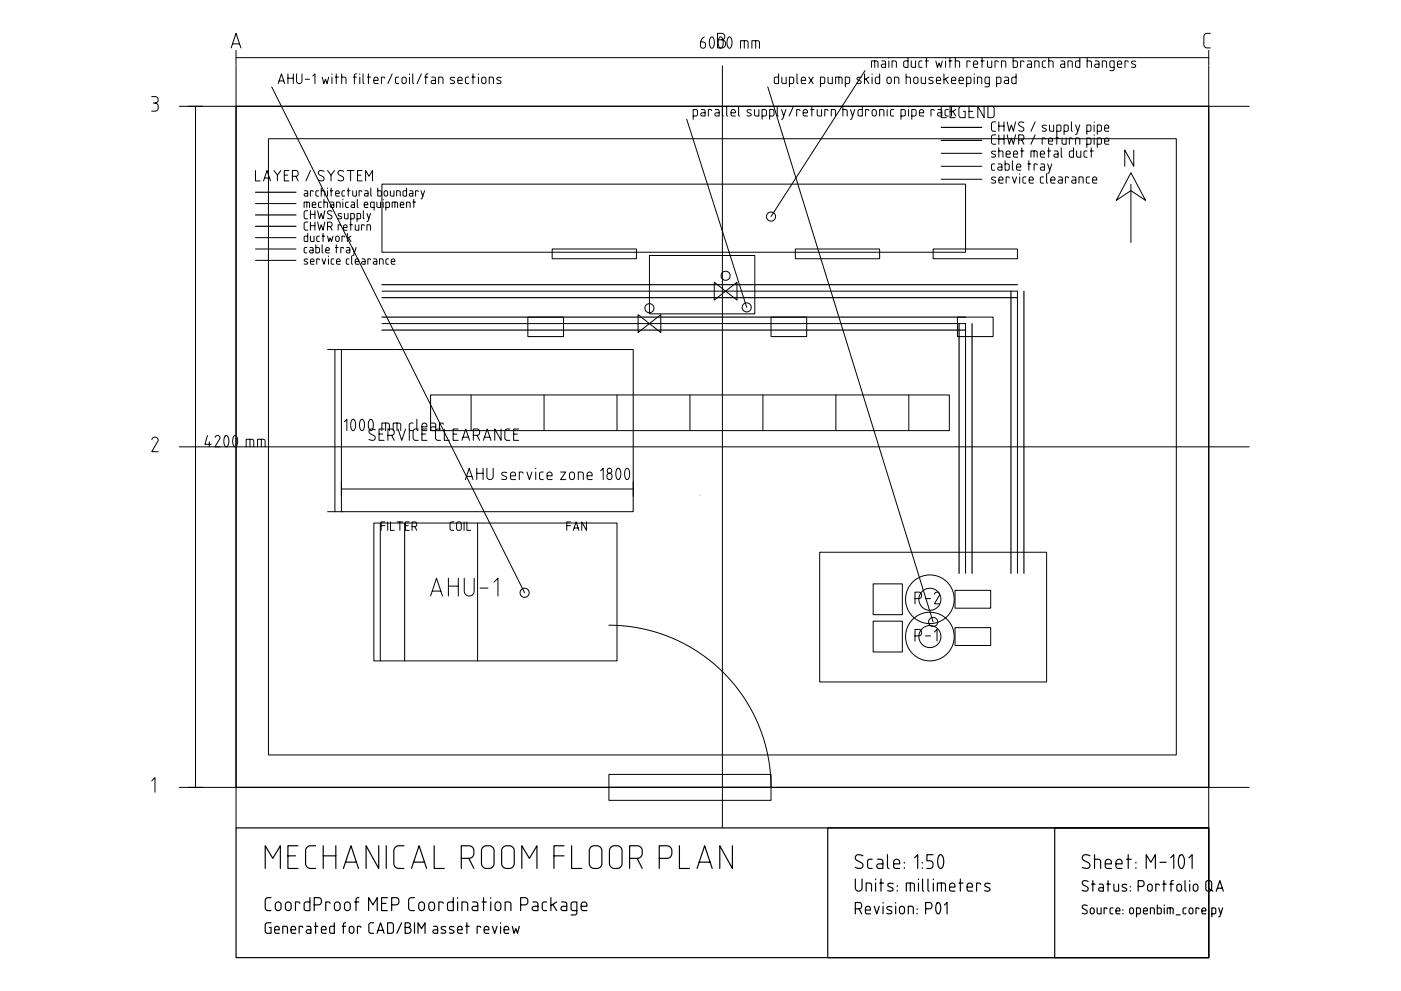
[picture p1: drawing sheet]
<svg xmlns="http://www.w3.org/2000/svg" width="420mm" height="297mm" viewBox="0 0 420 297" stroke-linecap="round" stroke-linejoin="round" font-family="sans-serif">
<g fill="none" stroke="#000" stroke-width=".35">
<path d="M70.8 31.9h291.7v204.1h-291.7zM282.3 38.2h12.1M76.6 57.6h12.2M282.3 42.1h12.1M76.6 64.4h12.2M76.6 67.8h12.2M114.5 98.9h175.1M114.5 95.1h175.1M114.5 89.2h190.6M114.5 85.3h190.6M287.6 97v74.8M291.5 97v74.8"/>
<path d="M303.2 87.3v84.5M307.1 87.3v84.5M70.8 248.2h291.7v38.8h-291.7zM86.3 256.5h2.3M89.4 253.5h-3.1v6.8h3.1M94.7 253.5h-1.5a1.51 1.51 0 0 0-1.6 1.5v3.8a1.51 1.51 0 0 0 1.6 1.5h1.5M96.9 256.5h3.8M96.9 253.5v6.8M100.7 253.5v6.8M103.6 258.4h3.3M113.6 253.5v6.8l-3.8-6.8v6.8M115.8 253.5v6.8"/>
<path d="M121.1 253.5h-1.5a1.51 1.51 0 0 0-1.5 1.5v3.8a1.51 1.51 0 0 0 1.5 1.5h1.5M124 258.4h3.3M130.2 253.5v6.8h3M138.3 257.3h2.3a1.51 1.51 0 0 0 1.5-1.5v-.8a1.51 1.51 0 0 0-1.5-1.5h-2.3v6.8M140.6 257.3l1.5 3M144.8 253.9l.8-.4h1.1a1.51 1.51 0 0 1 1.5 1.5v3.8a1.51 1.51 0 0 1-1.5 1.5h-.8a1.51 1.51 0 0 1-1.5-1.5v-3.9zM150.9 253.9l.8-.4h1a1.51 1.51 0 0 1 1.5 1.5v3.8a1.51 1.51 0 0 1-1.5 1.5h-.7a1.51 1.51 0 0 1-1.6-1.5v-3.9zM166.1 256.5h3.1M169.2 253.5h-3.1v6.8M171.4 253.5v6.8h3.1M177.2 253.9l.7-.4h1.1a1.51 1.51 0 0 1 1.5 1.5v3.8a1.51 1.51 0 0 1-1.5 1.5h-.8a1.51 1.51 0 0 1-1.5-1.5v-3.9zM183.2 253.9l.8-.4h1a1.51 1.51 0 0 1 1.6 1.5v3.8a1.51 1.51 0 0 1-1.6 1.5h-.7a1.51 1.51 0 0 1-1.5-1.5v-3.9z"/>
<path d="M188.8 257.3h2.3a1.51 1.51 0 0 0 1.5-1.5v-.8a1.51 1.51 0 0 0-1.5-1.5h-2.3v6.8M191.1 257.3l1.5 3M197.7 257.3h2.3a1.51 1.51 0 0 0 1.5-1.5v-.8a1.51 1.51 0 0 0-1.5-1.5h-2.3v6.8M203.8 253.5v6.8h3M209.7 258.4h3.3M219.6 253.5v6.8l-3.7-6.8v6.8M248.2 248.2h114.3v38.8h-114.3zM258.8 256.5a1.42 1.42 0 0 0-2.2 .3l.2 .9 1.5 .9a.99 .99 0 0 1 .3 1.3 .99 .99 0 0 1-1.4 .3l-.7-.2M261.6 257.6h-1.1l-.3 .6 .1 1.8 .4 .3h.9M263.2 257.6h1.1l.5 .6v2.1l-1.6-.1-.3-.6 .3-.5 1.6-.2M266.2 256.2v3.7l.4 .4M268 258.9h1.8v-.4a.92 .92 0 0 0-.9-.9 .92 .92 0 0 0-.9 .9l.2 1.6 1.6 .2"/>
<path d="M271.2 258.5v.2M274.3 257.1l.9-.9v4.1M276.6 258.5v.2M279.8 256.2h-1.8v1.8h.9a.92 .92 0 0 1 .9 .9v.5a.92 .92 0 0 1-.9 .9h-.9M281.8 256.3l.3-.1a2.84 2.84 0 0 1 .4 3.9l-.4 .2a2.84 2.84 0 0 1-.4-3.9zM316.3 248.2h46.2v38.8h-46.2zM326.9 256.5a1.42 1.42 0 0 0-2.3 .3l.2 .9 1.6 .9a.99 .99 0 0 1 .3 1.3 .99 .99 0 0 1-1.4 .3l-.7-.2M328.2 257.6h1.3l.5 .3 .1 2.4M328.2 256.2v4.1M331.5 258.9h1.8v-.4a.92 .92 0 0 0-.9-.9 .92 .92 0 0 0-.9 .9l.2 1.6 1.6 .2M334.7 258.9h1.8v-.4a.92 .92 0 0 0-.9-.9 .92 .92 0 0 0-.9 .9l.2 1.6 1.6 .2M337.9 257.6h1.4"/>
<path d="M338.4 256.2v4.1M340.6 258.5v.2M347.9 258.5h1.8M351.1 257.1l.9-.9v4.1M354 256.3l.3-.1a2.84 2.84 0 0 1 .4 3.9l-.4 .2a2.84 2.84 0 0 1-.4-3.9zM356.6 257.1l.9-.9v4.1M79.5 260.3v-6.8l2.3 3.8 2.3-3.8v6.8M81.3 269.1h-.9a.86 .86 0 0 0-.9 .8v2.2a.86 .86 0 0 0 .9 .8h.9M81.3 276.6h-1.2l-.5 .4-.1 2.1 .4 .6h1.4v-1.7h-.5M82.3 278.7h1.5l-.4-.9-.5-.1-.4 .3-.1 1.3 .3 .4h1.1M82.8 270.6a.86 .86 0 0 1 1-.2 .86 .86 0 0 1 .5 .8v.9a.86 .86 0 0 1-.9 .8 .86 .86 0 0 1-.8-.8v-1.1zM84.8 279.7v-2.1l1 .1 .3 .2 .1 1.8"/>
<path d="M85.8 270.6a.86 .86 0 0 1 1-.2 .86 .86 0 0 1 .5 .8v.9a.86 .86 0 0 1-.8 .8 .86 .86 0 0 1-.9-.8v-1.1zM87.3 278.7h1.4l-.3-.9-.6-.1-.4 .3-.1 1.3 .3 .4h1.1M89.9 270.8l-.3-.4h-1v2.5M90.8 278l-.3-.3-.8-.1v2.1M92 277.6l.9 .1 .3 .5v1.5l-1.2-.1-.2-.4 .2-.4 1.2-.1M92.9 269.1v3.8h-1.3l-.4-.5 .1-1.7 .4-.3h1.2M94.2 271.2h1.3a.86 .86 0 0 0 .9-.8v-.5a.86 .86 0 0 0-.9-.8h-1.3v3.8M94.3 277.6h1M94.6 276.6v3.1M96.4 278.7h1.4l-.3-.9-.5-.1-.5 .3-.1 1.3 .4 .4h1M99 270.8l-.3-.4h-1v2.5M100.3 276.6v3.1h-1.2l-.2-.4v-1.4l.4-.2 1-.1"/>
<path d="M100.5 270.6a.86 .86 0 0 1 1-.2 .86 .86 0 0 1 .5 .8v.9a.86 .86 0 0 1-.9 .8 .86 .86 0 0 1-.8-.8v-1.1zM102.6 277.6h1.1M103 260.3l2.3-6.8 2.2 6.8M103.6 270.6a.86 .86 0 0 1 .9-.2 .86 .86 0 0 1 .5 .8v.9a.86 .86 0 0 1-.8 .8 .86 .86 0 0 1-.9-.8v-1.1zM103.7 276.6l-.5 .1-.2 .3v2.7M104.9 277.8l.7-.1 .5 .4v1.1l-.4 .5h-.5l-.4-.4-.1-1zM106.3 270.4h1.3M107.6 269.1l-.5 .1-.3 .4v3.3M108.2 278l-.2-.3-.8-.1v2.1M110.5 272.9v-3.8l1.3 2.1 1.3-2.1v3.8M112 276.6l-1 .1-.4 .6 .1 2.1 .4 .3h.9M113.1 279.7l1-3.1 1.1 3.1"/>
<path d="M113.4 278.9h1.5M114.4 270.8h1.3M116.2 269.1h-1.8v3.8h1.8M116.2 276.6h1.2l.5 .4 .1 2.2-.4 .5h-1.4zM117.5 271.2h1.3a.86 .86 0 0 0 .8-.8v-.5a.86 .86 0 0 0-.8-.8h-1.3v3.8M120.4 276.6l-1.4 3.1M121.5 278h.9a.88 .88 0 0 1 .9 .9 .88 .88 0 0 1-.9 .8h-.9v-3.1h1l.5 .3v.7l-.6 .4M123.4 260.3l2.3-6.8 2.2 6.8M124.3 269.1h-.9a.86 .86 0 0 0-.9 .8v2.2a.86 .86 0 0 0 .9 .8h.9M124.3 276.6v3.1M125.4 279.7v-3.1l1 1.7 1.1-1.7v3.1M125.8 270.6a.86 .86 0 0 1 1-.2 .86 .86 0 0 1 .5 .8v.9a.86 .86 0 0 1-.9 .8 .86 .86 0 0 1-.8-.8v-1.1z"/>
<path d="M128.8 270.6a.86 .86 0 0 1 1-.2 .86 .86 0 0 1 .5 .8v.9a.86 .86 0 0 1-.8 .8 .86 .86 0 0 1-.9-.8v-1.1zM130 277.6l.9 .1 .3 .5v1.5l-1.2-.1-.2-.4 .2-.4 1.2-.1M132.9 270.8l-.3-.4h-1v2.5M133.7 277.8a.77 .77 0 0 0-.8-.2 .77 .77 0 0 0-.6 .7l1.2 .7 .1 .5a1.02 1.02 0 0 1-1.3 .1M135.9 269.1v3.8h-1.3l-.4-.5 .1-1.7 .4-.3h1.2M136.2 277.8a.77 .77 0 0 0-.9-.2 .77 .77 0 0 0-.5 .7l1.2 .7v.5a1.02 1.02 0 0 1-1.2 .1M137.2 278.7h1.4l-.3-.9-.5-.1-.5 .3-.1 1.3 .4 .4h1M137.2 269.1v.2M137.2 270.4v2.5M138.5 272.9v-2.5h1.2l.4 .2 .2 2.3M139.7 277.6h1M140 276.6v3.1"/>
<path d="M141.8 270.4h1.1l.4 .6v1.9l-1.5-.1-.2-.5 .2-.5 1.5-.2M144.1 278l-.2-.3-.8-.1v2.1M144.6 270.4h1.3M145 269.1v3.8M145.2 278.7h1.4l-.3-.9-.5-.1-.5 .3-.1 1.3 .4 .4h1M147.2 269.1v.2M147.2 270.4v2.5M147.7 277.6l.7 2.1 .7-2.1M148.7 270.6a.86 .86 0 0 1 1-.2 .86 .86 0 0 1 .5 .8v.9a.86 .86 0 0 1-.9 .8 .86 .86 0 0 1-.8-.8v-1.1zM150.1 276.6v.2M150.1 277.6v2.1M151.2 278.7h1.4l-.3-.9-.6-.1-.4 .3-.1 1.3 .3 .4h1.1"/>
<path d="M151.5 272.9v-2.5h1.2l.4 .2 .1 2.3M153.6 277.6l.6 2.1 .5-1.4 .5 1.4 .5-2.1M156.1 271.2h1.3a.86 .86 0 0 0 .9-.8v-.5a.86 .86 0 0 0-.9-.8h-1.3v3.8M156.5 260.3v-6.8l2.3 3.8 2.2-3.8v6.8M159.8 270.4h1.1l.4 .6v1.9l-1.5-.1-.2-.5 .2-.5 1.5-.2M163.9 270.4h-.9l-.4 .6 .1 1.7 .4 .2h.8M165.2 269.1v3.8M165.8 271.1l1.1 1.8M166.9 270.4l-1.7 1M168.5 270.4h1.1l.4 .6v1.9l-1.5-.1-.3-.5 .3-.5 1.5-.2M173 272.9h-1.2l-.5-.3v-1.7l.3-.5h1.4v3.3l-.5 .5h-1.2M174.3 271.6h1.7v-.4a.86 .86 0 0 0-.8-.8 .86 .86 0 0 0-.9 .8l.2 1.6 1.5 .1"/>
<path d="M209.1 260.3l2.2-6.8 2.3 6.8M256.5 263.5v2.6a1.01 1.01 0 0 0 1 1 1.01 1.01 0 0 0 1-1v-2.6M256.5 272.4h1.2l.5-.2 .2-.9-.2-.6-.5-.2h-1.2v3.4M257.6 272.4l.8 1.5M259.5 272.8h1.5v-.6l-.3-.4-.6-.1-.4 .3-.2 1.5 .4 .4h1.1M259.8 267.1v-2.4h1.1l.4 .3 .1 2.1M262.2 271.6l.7 2.3 .8-2.3M262.6 263.5v.2M262.6 264.7v2.4M263.8 264.7h1.2M264.2 263.5v3.6M264.8 270.5v.2"/>
<path d="M264.8 271.6v2.3M267.5 271.9a.84 .84 0 0 0-.9-.3 .84 .84 0 0 0-.6 .7l.2 .3 1.1 .5 .1 .6a1.05 1.05 0 0 1-1.4 .1M267.9 264.9a.94 .94 0 0 0-1.6 .4l.2 .4 1.2 .5 .1 .6a1.09 1.09 0 0 1-1.6 .1M268.6 270.5v.2M268.6 271.6v2.3M269.1 265.5v.2M269.1 266.9v.2M270 271.9l.6-.2 .6 .4v1.2l-.4 .6h-.6l-.4-.4-.1-1.2zM271.2 260.1v.2M271.8 267.1v-2.4l2.3 .2 .1 2.2M272.4 273.9v-2.3l1 .1 .4 .2 .1 2M273 264.7v2.4"/>
<path d="M275 272.4v.2M275 273.7v.2M275.5 263.5v.2M275.5 264.7v2.4M276.6 260.1v.2M276.7 263.5v3.2l.4 .4M277.6 272.4h1.2l.5-.2 .2-.9-.2-.6-.5-.2h-1.2v3.4M278.3 263.5v3.2l.4 .4M279.9 263.5v.2M279.9 264.7v2.4M281.1 270.6l.3-.1 .3 .2a2.38 2.38 0 0 1-.3 3.2l-.4-.2a2.95 2.95 0 0 1 .1-3.1zM281.1 267.1v-2.4l2.3 .2 .2 2.2"/>
<path d="M282.3 264.7v2.4M283.3 271.3l.7-.8v3.4M284.8 265.9h1.6v-.4a.81 .81 0 0 0-.8-.8 .81 .81 0 0 0-.8 .8l.1 1.4 1.5 .2M287.6 264.7h1.2M288 263.5v3.6M290 265.9h1.7v-.4a.81 .81 0 0 0-.9-.8 .81 .81 0 0 0-.8 .8l.2 1.4 1.5 .2M294.1 265.1l-.3-.4h-.9v2.4M296.9 264.9a.94 .94 0 0 0-1.6 .4l.3 .4 1.1 .5 .1 .6a1.09 1.09 0 0 1-1.5 .1M326.1 271.5a.87 .87 0 0 0-1.5 .2l.1 .6 1.3 .7v.6a.93 .93 0 0 1-1.4 .1M326.3 264.2a.99 .99 0 0 0-1-.3 .99 .99 0 0 0-.7 .8l.2 .5 1.3 .7 .2 .7a1.06 1.06 0 0 1-1.7 .3M327.1 272.3l.6-.2 .4 .4v.9l-.3 .5h-.5l-.3-.3zM327.4 265h1"/>
<path d="M327.7 264v3.1M329 272.1v1.5l.5 .3h.7v-1.8M329.7 265h.9l.3 .5v1.6l-1.2-.1-.2-.4 .2-.4 1.2-.1M331.9 265h1.1M332 272.4l-.2-.3h-.7v1.8M332.3 264v3.1M333.8 272.1l-.7 .1-.2 .4 .1 1.1 .8 .2M334.1 265v1.7l.5 .4h.9v-2.1M334.7 273h1.2l-.3-.8-.4-.1-.4 .3-.1 1.2 .3 .3h.9M336.8 272.7v.2M336.8 273.8v.1M337.9 265.2a.77 .77 0 0 0-.8-.3 .77 .77 0 0 0-.6 .7l1.3 .8v.5a1.02 1.02 0 0 1-1.3 .1"/>
<path d="M338.9 272.3l.6-.2 .4 .4v.9l-.3 .5h-.5l-.3-.3zM339 265.7v.2M339 266.9v.2M340.6 260.1v.2M340.8 273.9h.9l.3-.2v-1.2l-.2-.3-1-.1v2.7M341.3 265.7l1.6-.2 .2-.8-.2-.5-1.6-.2v3.1M342.9 273h1.2l-.3-.8-.4-.1-.4 .3-.1 1.2 .3 .3h.9M343.7 260.3v-4.1l1.4 2.3 1.4-2.3v4.1M344.4 265.2l.6-.2 .5 .4v1.1l-.4 .6h-.5l-.4-.4v-1.1zM345 273.9v-1.8l1.1 .2 .1 1.6M347.1 271.2v2.7h.9l.3-.4-.1-1.1-.3-.3h-.8M347.7 265.4l-.3-.4h-.8v2.1"/>
<path d="M348.7 265h1.1M349.1 264v3.1M349.2 271.2v.2M349.2 272.1v1.8M350.1 273.9v-1.8l1.6 .2 .1 1.6M350.8 265h1.1M350.9 272.1v1.8M351.9 264h-.5l-.2 .4v2.7M352.7 274.2h1.2M353.1 265.2l.7-.2 .5 .4v1.1l-.4 .6h-.5l-.4-.4-.1-1.1zM355.4 264v2.8l.3 .3M355.7 272.1l-.7 .1-.2 .4 .1 1.1 .8 .2"/>
<path d="M356.8 272.3l.5-.2 .4 .4 .1 .9-.4 .5h-.4l-.4-.3zM356.8 264v.1M356.8 265v2.1M358.1 265.2l.6-.2 .5 .4v1.1l-.4 .6h-.5l-.4-.4-.1-1.1zM359.6 272.4l-.3-.3h-.6v1.8M360.5 273h1.1l-.2-.8-.5-.1-.3 .3-.1 1.2 .3 .3h.8M361.8 264.2l1-.2 .5 .4 .1 2.1-.5 .6h-.8l-.4-.4-.1-2zM362.5 273.8v.1M362.7 266.4l1 .7M363.4 273.9h.9l.3-.2v-1.2l-.2-.3-1-.1v2.7M364.8 267.1l1-3.1 1.1 3.1M365.1 266.2h1.5"/>
<path d="M365.5 272.1l.6 1.8M366.7 272.1l-.8 2.5-.4 .2"/>
</g>
<g fill="none" stroke="#000" stroke-width=".3">
<path d="M69.3 14.4l1.5-4.4 1.4 4.4M69.7 13.2h2.1M70.8 15.1v4.4M70.8 19.7v228.5M70.8 17.3h291.7M211.2 11.1a2.28 2.28 0 0 0-1.1 1.9l.2 1.2 .5 .3 .6-.3 .2-.4-.1-.9-.5-.3h-.9M213.2 11.2l.3-.1 .3 .1a2.38 2.38 0 0 1-.3 3.3l-.4-.2a2.95 2.95 0 0 1 .1-3.1zM215.2 11.9h1.2a1.22 1.22 0 0 1 1.2 1.3 1.22 1.22 0 0 1-1.2 1.2h-1.2v-4.4h1.2a.97 .97 0 0 1 1 1 .97 .97 0 0 1-1 .9M215.8 11.2l.4-.1 .3 .1a2.38 2.38 0 0 1-.3 3.3l-.4-.2a2.95 2.95 0 0 1 0-3.1zM216.6 19.7v228.5M218.5 11.2l.3-.1 .3 .1a2.38 2.38 0 0 1-.3 3.3l-.4-.2a2.95 2.95 0 0 1 .1-3.1zM222.1 14.5v-2.3l2.1 .2 .2 2.1"/>
<path d="M223.2 12.2v2.3M225.5 14.5v-2.3l2.1 .2 .2 2.1M226.6 12.2v2.3M262.3 18.3v1.9M264.5 18.3h.8l.3 .4v1.5l-1.1-.1-.2-.4 .2-.4 1.1-.1M266.6 17.3v.1M266.6 18.3v1.9M272.3 17.3v2.9l-1-.1-.3-.3 .1-1.3 .3-.2h.9M273.3 18.3v1.5l.5 .4h.8v-1.9M276.5 18.3h-.7l-.2 .4v1.3l.9 .2M277.5 18.3h1M277.8 17.3v2.9"/>
<path d="M280.7 18.3l.4 1.9 .5-1.3 .5 1.3 .5-1.9M283.6 17.3v.1M283.6 18.3v1.9M284.5 18.3h1M284.9 17.3v2.9M286.5 18.3l1.2 .2 .1 1.7M286.5 17.3v2.9M290.9 18.6l-.2-.3h-.7v1.9M291.9 19.2h1.3l-.3-.8-.5-.1-.4 .2-.1 1.3 .4 .4h.9M294.2 18.3h1M294.5 17.3v2.9M296.1 18.3v1.5l.5 .4h.8v-1.9"/>
<path d="M299.4 18.6l-.3-.3h-.7v1.9M303.8 17.3v2.9l1.1-.1 .2-.3v-1.3l-.4-.2h-.9M307.1 18.6l-.3-.3h-.7v1.9M308.2 18.3h.8l.3 .4v1.5l-1.1-.1-.2-.4 .2-.4 1.1-.1M313.6 18.3h-.8l-.2 .4 .1 1.3 .9 .2M314.5 18.3l1.2 .2 .1 1.7M314.5 17.3v2.9M318.2 18.3h.8l.3 .4v1.5l-1.1-.1-.2-.4 .2-.4 1.1-.1M323.8 17.3v2.9l-1-.1-.2-.3v-1.3l.3-.2h.9M326 18.3l1.2 .2 .1 1.7M326 17.3v2.9M328.5 18.3h.8l.3 .4v1.5l-1.1-.1-.2-.4 .2-.4 1.1-.1"/>
<path d="M335.1 19.2h1.3l-.3-.8-.5-.1-.4 .2-.1 1.3 .4 .4h.9M338.4 18.6l-.3-.3h-.7v1.9M340.6 18.4l-.6-.1-.6 .2v.5l1 .5 .2 .3-.4 .4-.9-.1M362.5 15.1v4.4M362.5 19.7v228.5M363 10h-1a.97 .97 0 0 0-1 1v2.4a.97 .97 0 0 0 1 1h1M45.5 28.9h1a.97 .97 0 0 1 1 1 .97 .97 0 0 1-1 1 .97 .97 0 0 1 1 1v.4a.97 .97 0 0 1-1 1h-1M46 30.9h.5M53.8 31.9h320.9M58.6 31.9v204.1M81.5 26l75.8 151.7M83.4 25.1l1-3 1 3"/>
<path d="M83.7 24.2h1.4M86.3 22.1v3M86.3 23.4h1.7M88 22.1v3M88.9 22.1v2.1a.81 .81 0 0 0 .8 .9 .81 .81 0 0 0 .9-.9v-2.1M91.5 23.8h1.3M93.8 22.8l.6-.7v3M96.6 23.1l.5 2 .5-1.3 .5 1.3 .5-2M99.6 22.1v.2M99.6 23.1v2M100.5 23.1h1M100.9 22.1v3"/>
<path d="M102.5 23.1l1.2 .2 .1 1.8M102.5 22.1v3M106 23.1h.9M106.9 22.1l-.4 .1-.2 .3v2.6M107.9 22.1v.2M107.9 23.1v2M108.9 22.1v2.7l.3 .3M110.2 23.1h.9M110.5 22.1v3M112.1 24.1h1.3l-.3-.9-.5-.1-.4 .3-.1 1.3 .4 .3 .9 .1M115.4 23.4l-.3-.3h-.7v2M117.6 22.1l-1.3 3"/>
<path d="M119.6 23.1l-.7 .1-.3 .4 .1 1.2 .9 .3M120.7 23.3l.6-.2 .5 .4v1l-.4 .5h-.5l-.3-.3zM122.8 22.1v.2M122.8 23.1v2M123.8 22.1v2.7l.3 .3M126.4 22.1l-1.3 3M127.3 23.1h1M128.3 22.1l-.4 .1-.2 .3v2.6M129.5 23.1l.8 .1 .3 .4v1.5l-1.1-.2-.2-.3 .2-.4 1.1-.1M131.6 25.1v-2l1.2 .2 .1 1.8M136.3 23.3l-.6-.1-.6 .2 .1 .4 1 .5 .1 .4-.4 .3-.9-.1M137.3 24.1h1.3l-.3-.9-.5-.1-.4 .3-.1 1.3 .4 .3 .9 .1"/>
<path d="M140.6 23.1l-.8 .1-.2 .4 .1 1.2 .9 .3M141.5 23.1h1M141.9 22.1v3M143.5 22.1v.2M143.5 23.1v2M144.6 23.3l.6-.2 .5 .4v1l-.4 .5h-.5l-.3-.3zM146.7 25.1v-2l1.2 .2 .1 1.8M150.3 23.3l-.6-.1-.6 .2v.4l1 .5 .2 .4-.4 .3-.9-.1M205.9 35.8l18 56.3M207.9 34.8h.9l.3-.3 .1-1.2-.3-.4-1-.1v3M210.3 32.8l.9 .1 .3 .4v1.5l-1.2-.1-.1-.4 .1-.4 1.2-.1M213.4 33.2l-.2-.4h-.8v2"/>
<path d="M214.5 32.8l.9 .1 .3 .4v1.5l-1.1-.1-.2-.4 .2-.4 1.1-.1M216.6 31.9v2.6l.4 .3M217.9 31.9v2.6l.4 .3M219.2 33.8h1.3l-.3-.9-.4-.1-.5 .3-.1 1.3 .4 .4h.9M221.5 31.9v2.6l.3 .3M225.3 33l-.6-.1-.6 .2v.5l1 .4 .2 .4-.4 .3-.9-.1M226.3 32.8v1.6l.5 .4h.8v-2M228.6 34.8h.9l.3-.3v-1.2l-.2-.4-1-.1v3M230.3 26l49.5 160.4M230.8 34.8h.9l.4-.3v-1.2l-.2-.4-1.1-.1v3M233.1 31.9v2.6l.3 .3M233.5 22.1v3l-1-.1-.3-.4 .1-1.2 .3-.3h.9"/>
<path d="M234.4 32.8l.6 2M234.5 23.1v1.6l.5 .4h.8v-2M235.7 32.8l-.9 2.8-.4 .2M236.7 25.1l.9-.1 .4-.2v-1.2l-.2-.4-1.1-.1v2.9M238 31.9l-1.3 2.9M239 22.1v2.7l.3 .3M239.9 33.2l-.2-.4h-.8v2M240.3 24.1h1.3l-.3-.9-.5-.1-.4 .3-.1 1.3 .3 .3 1 .1M240.9 33.8h1.3l-.3-.9-.5-.1-.4 .3-.1 1.3 .3 .4h1M242.6 23.1l1.3 2M243.1 32.8h1M243.5 31.9v2.9"/>
<path d="M243.9 23.1l-1.3 2M245.1 32.8v1.6l.5 .4h.8v-2M246.1 25.1l.9-.1 .3-.2 .1-1.2-.3-.4-1-.1v2.9M248.3 33.2l-.2-.4h-.7v2M248.3 23.1v1.6l.5 .4h.8v-2M249.3 34.8v-2l1.2 .3 .1 1.7M250.6 25.1v-2l1.8 .2 .1 1.8M251.6 23.1v2M252.8 32.8l1.2 .3 .1 1.7M252.8 31.9v2.9M253.5 25.1l.9-.1 .4-.2v-1.2l-.2-.4-1.1-.1v2.9M255.1 32.8l.6 2"/>
<path d="M256.3 32.8l-.9 2.8-.3 .2M258.3 23.3l-.6-.1-.6 .2v.4l1 .5 .2 .4-.4 .3-.9-.1M258.6 31.9v2.9l-1-.1-.3-.4 .1-1.2 .3-.3h.9M259.3 22.1v3M259.4 21.2l-28.2 43.7M259.7 23.7l.9 1.4M260.6 33.2l-.3-.4h-.7v2M260.6 23.1l-1.3 .8M261.4 20.2v-1.9l1.8 .1 .1 1.8M261.5 22.1v.2M261.5 23.1v2M261.7 33l.6-.2 .5 .4v1.1l-.4 .4h-.5l-.3-.3z"/>
<path d="M263.8 22.1v3l-1-.1-.3-.4 .1-1.2 .3-.3h.9M263.8 34.8v-2l1.2 .3 .1 1.7M266.1 31.9v.1M266.1 32.8v2M266.2 23.3l.6-.2 .4 .4 .1 1-.4 .5h-.5l-.4-.3zM267.5 20.2v-1.9l1.2 .2 .1 1.7M268 32.8l-.7 .1-.3 .4 .1 1.3 .9 .2M268.3 25.1v-2l1.2 .2 .1 1.8M270.2 34.8h.9l.3-.3 .1-1.2-.3-.4-1-.1v3M271.7 23.1l1.3 .2v1.8M271.7 22.1v3M272.5 31.9v.1"/>
<path d="M272.5 32.8v2M273.4 34.8h.9l.4-.3v-1.2l-.2-.4-1.1-.1v3M274.2 23.3l.6-.2 .5 .4v1l-.4 .5h-.5l-.3-.3zM275.7 33.8h1.3l-.3-.9-.5-.1-.4 .3-.1 1.3 .4 .4h.9M276.3 23.1v1.6l.5 .4h.8v-2M279.8 23.3l-.6-.1-.5 .2v.4l1 .5 .1 .4-.4 .3-.9-.1M280.2 33.2l-.3-.4h-.7v2M280.8 24.1h1.3l-.3-.9-.5-.1-.4 .3-.1 1.3 .4 .3 .9 .1M281.3 32.8l.8 .1 .3 .4v1.5l-1.1-.1-.2-.4 .2-.4 1.1-.1M282.3 31.9v3.4h1.5M283.1 22.1v3M283.5 23.7l.9 1.4"/>
<path d="M284.4 23.1l-1.3 .8M284.4 32.8l-.7 .1-.3 .4 .1 1.3 .9 .2M284.9 33.4h1.2M285.4 24.1h1.3l-.3-.9-.5-.1-.4 .3-.1 1.3 .3 .3 1 .1M285.4 31.9v2.9M285.8 33.4l.9 1.4M286.4 31.9h-1.5v3.4h1.5M286.7 32.8l-1.3 .8M287.6 24.1h1.3l-.3-.9-.5-.1-.4 .3-.1 1.3 .4 .3 .9 .1M289.5 31.9h-1.3l-.6 .4v2.3l.4 .6 1.5 .1v-1.9h-.6M289.9 25.1l.9-.1 .3-.2 .1-1.2-.3-.4-1-.1v2.9M290.6 33.4h1.1"/>
<path d="M292.1 31.9h-1.5v3.4h1.5M292.2 22.1v.2M292.2 23.1v2M293.1 25.1v-2l1.2 .2 .1 1.8M295.1 31.9v3.4l-1.9-3.4v3.4M296.3 31.9h1.3l.5 .4v2.4l-.4 .5-1.4 .1zM296.7 25.1l-.9-.1-.3-.2-.1-1.2 .3-.4 1-.1v2.5l-.3 .4h-1M298.6 36.5l-.9 .1-.4 .6 .1 1.8 .4 .3h.8M298.9 25.1l.9-.1 .3-.2 .1-1.2-.3-.4-1-.1v2.9M299.5 36.5v2.8M299.5 37.8h1.6M300.3 20.2v-1.9l1.3 .2v1.7"/>
<path d="M301.1 36.5v2.8M301.3 23.1l.9 .1 .3 .4v1.5l-1.2-.2-.1-.3 .1-.4 1.2-.1M302 36.5l.7 2.8 .6-1.8 .6 1.8 .7-2.8M304.7 22.1v3l-1-.1-.3-.4 .1-1.2 .3-.3h.9M307.1 36.8a.92 .92 0 0 0-1.6 .2l.2 .6 1.3 .8v.6a.99 .99 0 0 1-1.5 .1M310.3 20.2v-1.9l1.2 .2 .1 1.7M310.4 36.5l-1.2 2.8M313.8 37.6l-.6-.1-.6 .2 .1 .5 .9 .4 .2 .4-.4 .3-.9-.1M314.7 37.5v1.5l.5 .3h.8v-1.8M316.9 39.3h.9l.3-.2 .1-1.2-.3-.4h-1v2.8M319.1 39.3h.9l.3-.2 .1-1.2-.3-.4h-1v2.8M320.3 20.2v-1.9l1.2 .2 .1 1.7"/>
<path d="M321.3 36.5v2.6l.3 .2M322.6 37.5l.6 1.8M323.8 37.5l-.9 2.6-.3 .2M325.9 39.3h.9l.3-.2 .1-1.2-.3-.4h-1v2.8M328.1 36.5v.2M328.1 37.5v1.8M329.1 39.3h.8l.4-.2v-1.2l-.2-.4h-1v2.8M330.6 20.2v-1.9l1.2 .2 .1 1.7M331.3 38.4h1.2l-.3-.8-.4-.1-.4 .2-.1 1.3 .3 .3h.9M334.1 20.2h-.9l-.3-.3-.1-1.2 .3-.4h1v2.4l-.3 .4-1 .1M76.6 51.1v3.1h1.4M79 54.2l1.1-3.1 1 3.1"/>
<path d="M79.3 53.4h1.5M80.5 41.6h272.3v184.7h-272.3zM82.2 51.1l1 1.4v1.7M84.2 51.1l-1 1.4M85.3 52.5h1M86.6 51.1h-1.3v3.1h1.3M87.7 52.8l1.5-.2 .2-.8-.2-.5-1.5-.2v3.1M88.7 52.8l.7 1.4M91.3 57.2h.7l.3 .4v1.2l-.9-.1v-.6l.9-.1M93.1 51.1l-1.4 3.1M93.9 57.4l-.2-.2h-.6v1.6M95.5 57.2h-.6l-.2 .4 .1 1 .7 .2"/>
<path d="M96.3 57.2l1.1 .2v1.4M96.3 56.4v2.4M97.1 59.8v2.4M97.2 51.4a.97 .97 0 0 0-1-.4 .97 .97 0 0 0-.7 .9l.2 .4 1.3 .7 .2 .7a1.05 1.05 0 0 1-1.7 .3M98.2 56.4v.1M98.2 57.2v1.6M98.2 51.1l1.1 1.4v1.7M99 57.2h.9M99.3 56.4v2.4M100.3 51.1l-1 1.4M100.7 58h1l-.2-.7-.4-.1-.3 .2-.1 1.1 .2 .3h.8M102.8 59.8v.1"/>
<path d="M103.1 51.4a.97 .97 0 0 0-1.1-.4 .97 .97 0 0 0-.7 .9l.3 .4 1.3 .7 .1 .7a1.05 1.05 0 0 1-1.7 .3M103.4 57.2h-.6l-.2 .4v1l.8 .2M104.1 51.1h2.1M104.2 57.2h.8M104.4 56.4v2.4M105.1 51.1v3.1M105.8 57.2v1.3l.4 .3h.7v-1.6M107.1 59.8v2.1l.3 .3M107.2 52.5h1.1M108.5 57.4l-.2-.2h-.6v1.6M108.6 51.1h-1.4v3.1h1.4M109.4 57.2h.7l.3 .4v1.2l-.9-.1v-.6l.9-.1"/>
<path d="M109.6 54.2v-3.1l1.1 1.7 1-1.7v3.1M111.2 56.4v2.1l.3 .3M113.3 56.4v2.4l.9-.1 .2-.3-.1-1-1-.2M114.5 55.2h175.1v20.4h-175.1zM114.9 59.8v.1M115.3 57.3l.5-.1 .4 .3v.9l-.3 .3h-.4l-.3-.2zM117.1 57.2v1.3l.4 .3h.7v-1.6M119 58.8v-1.6l1 .2v1.4M121.9 56.4v2.4l-.8-.1-.2-.3v-1l1-.2M122.9 57.2h.7l.2 .4v1.2l-.9-.1v-.6l.9-.1M124.1 59.8v2.4M125.4 57.4l-.1-.2h-.7v1.6"/>
<path d="M126.3 57.2l.5 1.6M127.3 57.2l-.7 2.2-.3 .2M282.3 46h12.1M282.3 49.8h12.1M282.3 53.7h12.1M298.3 49.1l-.7 .1-.3 .4 .1 1.2 .9 .2M298.6 45.4l-.6-.1-.6 .2 .1 .5 .9 .4 .2 .3-.4 .4-.9-.1M298.6 53.2l-.6-.1-.6 .2 .1 .4 .9 .5 .2 .3-.4 .4-.9-.1M298.6 40.4l-.9 .1-.4 .5 .1 1.9 .4 .3h.8M299.4 49.1l.8 .1 .3 .4v1.4l-1.1-.1-.2-.4 .2-.3 1.1-.1M299.5 45.2l1.2 .3 .1 1.6M299.5 54h1.3l-.3-.9-.5-.1-.4 .3v1.2l.3 .4h.9"/>
<path d="M299.5 44.3v2.8M299.5 40.4v2.8M299.5 41.7h1.6M301.1 40.4v2.8M301.4 48.2v2.8h1l.3-.4-.1-1.2-.3-.3h-.9M301.7 46.2h1.3l-.3-.8-.5-.1-.4 .2-.1 1.2 .4 .4h.9M302 40.4l.7 2.8 .6-1.8 .6 1.8 .7-2.8M302.7 53.3l-.2-.3h-.8v1.9M303.6 53l.6 1.9 .7-1.9M303.6 48.2v2.5l.3 .3M303.9 46.2h1.3l-.3-.8-.5-.1-.4 .2-.1 1.2 .4 .4h.9M304.9 50.1h1.2l-.3-.9-.4-.1-.4 .3-.1 1.2 .3 .4h.9"/>
<path d="M305.5 42l1.4-.2 .2-.8-.2-.4-1.4-.2v2.8M305.8 52.1v.1M305.8 53v1.9M306.1 45.2h1M306.4 44.3v2.8M306.4 42l.7 1.2M307.7 53l-.7 .1-.3 .4 .1 1.2 .9 .2M308.2 49.1h1M308.6 48.2v2.8M308.6 54h1.3l-.3-.9-.5-.1-.4 .3-.1 1.2 .4 .4h.9M309.2 47.1v-1.9l1.7 .2 .2 1.7M310.1 45.2v1.9"/>
<path d="M310.4 40.4l-1.2 2.8M311.1 49.4l-.3-.3h-.7v1.9M312 46.2h1.2l-.2-.8-.5-.1-.4 .2-.1 1.2 .3 .4h.9M312.2 49.1l.8 .1 .2 .4v1.4l-1-.1-.2-.4 .2-.3 1-.1M312.9 53l-.7 .1-.2 .4 .1 1.2 .8 .2M313.5 41.7l-.2-.3h-.8v1.8M313.9 52.1v2.5l.3 .3M314.2 45.2h.9M314.2 49.1l.6 1.9M314.4 42.3h1.3l-.3-.8-.5-.1-.4 .2-.1 1.3 .4 .3h.9M314.5 44.3v2.8M315.1 54h1.3l-.3-.9-.5-.1-.4 .3-.1 1.2 .4 .4h.9"/>
<path d="M315.4 49.1l-.8 2.7-.4 .2M316.2 45.2l.8 .1 .3 .4v1.4l-1.1-.1-.1-.3 .1-.4 1.1-.1M316.6 41.4h1M316.9 40.4v2.8M317.5 53l.8 .1 .3 .4v1.4l-1.1-.1-.2-.4 .2-.3 1.1-.1M318.3 44.3v2.5l.3 .3M318.5 41.4v1.5l.5 .3h.8v-1.8M320.5 53.3l-.3-.3h-.7v1.9M321.6 53l.8 .1 .2 .4v1.4l-1-.1-.2-.4 .2-.3 1-.1M321.6 41.7l-.2-.3h-.7v1.8M321.9 44.3v2.8h-1l-.2-.4v-1.2l.4-.2 .8-.1M322.6 43.2v-1.8l1.1 .2 .1 1.6"/>
<path d="M322.9 45.2v1.5l.5 .4h.7v-1.9M323.6 54.9v-1.9l1.2 .2v1.7M325.9 43.2h.9l.3-.2 .1-1.2-.3-.4h-1v2.8M326 45.2l-.7 .1-.2 .4 .1 1.2 .8 .2M326.7 53l-.7 .1-.2 .4 .1 1.2 .8 .2M327 45.2h.9M327.3 44.3v2.8M327.7 54h1.2l-.3-.9-.4-.1-.4 .3-.1 1.2 .3 .4h.9M328.1 40.4v.2M328.1 41.4v1.8M329.1 43.2h.8l.4-.2v-1.2l-.2-.4h-1v2.8M331.3 42.3h1.2l-.3-.8-.4-.1-.4 .2-.1 1.3 .3 .3h.9"/>
<path d="M339.2 51.8l4.3 8.3-4.3-3-4.4 3zM339.2 55.2v17.5M340 45v4.8l-2.7-4.8v4.8M76.6 61h12.2M76.6 71.2h12.2M76.6 74.6h12.2M76.6 78h12.2M91.2 62.2v-1.6l1.5 .1 .1 1.5M92 74.2h-.6l-.2 .4 .1 1 .7 .2M92 60.6v1.6M92.3 77.7l-1 .1v.4l.8 .4 .2 .3-.4 .3-.7-.1M92.3 63.2h-.8l-.3 .5 .1 1.6 .3 .3h.7"/>
<path d="M92.3 66.6h-.8l-.3 .5 .1 1.6 .3 .3h.7M92.3 70v2.4h-.9l-.2-.4 .1-1 1-.2M93 74.2h.7l.2 .4v1.2l-.9-.1v-.6l.9-.1M93.1 78.4h1.1l-.3-.7-.4-.1-.3 .2-.1 1.1 .3 .3h.8M93.1 70.8v1.3l.4 .3h.7v-1.6M93.1 63.2v2.4M93.1 66.6v2.4M93.1 64.2h1.3M93.1 67.6h1.3M93.6 61.4h1.1l-.2-.7-.4-.1-.4 .2-.1 1.1 .3 .3h.8M94.4 63.2v2.4M94.4 66.6v2.4"/>
<path d="M94.7 73.4v2.4h.9l.2-.4v-1l-1.1-.2M95.3 63.2l.5 2.4 .5-1.6 .6 1.6 .5-2.4M95.3 66.6l.5 2.4 .5-1.6 .6 1.6 .5-2.4M95.8 77.9l-.2-.3h-.6v1.6M95.8 70.8h-.6l-.2 .4 .1 1 .7 .2M96.3 60.6h-.6l-.2 .4 .1 1 .7 .2M96.6 77.6l.5 1.6 .6-1.6M96.6 73.4v2.2l.3 .2M96.6 70.8h.8M96.9 70v2.4M97.1 60.6l1.1 .2v1.4M97.7 75h1.1l-.3-.7-.4-.1-.3 .2-.1 1.1 .3 .3h.8"/>
<path d="M98.2 67.9l1.2-.1 .2-.7-.2-.4-1.2-.1v2.4M98.2 70.8l.4 1.6 .4-1.1 .4 1.1 .5-1.6M98.5 76.8v.1M98.5 77.6v1.6M99 67.9l.6 1.1M99.2 60.6h.7l.2 .4v1.2l-.9-.1v-.6l.9-.1M99.6 63.4a.79 .79 0 0 0-1.4 .2l.2 .5 1.1 .7v.5a.85 .85 0 0 1-1.3 .1M100.1 77.6h-.6l-.2 .4 .1 1 .7 .2M100.6 74.2h.8M100.8 70.9l.5-.1 .4 .3v.9l-.3 .4h-.4l-.3-.3zM100.9 73.4v2.4M100.9 78.4h1.1l-.2-.7-.4-.1-.4 .2-.1 1.1 .3 .3h.8"/>
<path d="M100.9 62.2v-1.6l1 .2 .1 1.4M102.2 67.6l-.2-.2h-.6v1.6M102.5 64.1l-1 .1v.4l.8 .4 .2 .3-.4 .3-.7-.1M102.8 60.6v1.6M103 68.2h1.1l-.2-.7-.4-.1-.4 .2-.1 1.1 .3 .3h.8M103 74.5l-.2-.3h-.6v1.6M103.3 64v1.3l.4 .3h.7v-1.6M103.4 71.1l-.2-.3h-.6v1.6M104 74.2h.7l.2 .4v1.2l-.9-.1v-.6l.9-.1M104.2 70v2.4M104.4 60.6h-.6l-.2 .4 .1 1 .7 .2M104.5 71.2l.8 1.2"/>
<path d="M104.6 77.6h-.6l-.2 .4 .1 1 .7 .2M104.9 67.4h.8M105.2 65.6l1-.2 .1-1.1-.2-.3h-.9v2.4M105.2 66.6v2.4M105.3 70.8l-1.1 .7M105.4 60.6h.7l.2 .4v1.2l-.9-.1v-.6l.9-.1M105.5 76.8v2.2l.2 .2M105.7 74.2l.6 1.6M106.5 78.4h1.1l-.2-.7-.4-.1-.4 .2-.1 1.1 .3 .3h.8M106.5 67.4v1.3l.4 .3h.7v-1.6M106.8 74.2l-.7 2.2-.4 .2M107.1 65.6l1-.2 .1-1.1-.3-.3h-.8v2.4"/>
<path d="M108.6 77.6h.7l.2 .4v1.2l-.9-.1v-.6l.9-.1M109 63.2v2.2l.2 .2M109.2 61.4h1.1l-.2-.7-.4-.1-.4 .2-.1 1.1 .3 .3h.8M109.2 67.6l-.2-.2h-.6v1.6M110 64l.6 1.6M110 69v-1.6l1.1 .2v1.4M111.1 77.9l-.2-.3h-.6v1.6M111.1 64l-.7 2.2-.4 .2M112.1 77.6h.7l.2 .4v1.2l-.9-.1v-.6l.9-.1M112.2 62.2l-1-.2-.1-1.1 .2-.3h.9v2.4M113 60.6v1.3l.4 .3h.7v-1.6M113.8 79.2v-1.6l1 .2 .1 1.4"/>
<path d="M114.9 60.6v1.6M115.7 62.2l1.1-.2v-1.1l-.2-.3h-.9v2.4M116.5 77.6h-.6l-.2 .4 .1 1 .7 .2M117.3 78.4h1.1l-.2-.7-.4-.1-.4 .2-.1 1.1 .3 .3h.8M117.6 62.2v-1.6l1.5 .1 .1 1.5M118.4 60.6v1.6M120 61.4h1.1l-.2-.7-.4-.1-.4 .2-.1 1.1 .3 .3h.8M121.9 62.2v-1.6l1 .2 .1 1.4M123.8 60.6h.8M165.6 74.6h25.3v3h-25.3zM194.8 76.6h31.6v17.5h-31.6zM238.5 74.6h25.3v3h-25.3z"/>
<path d="M279.8 74.6h25.3v3h-25.3zM114.5 97h175.1v74.8M114.5 87.3h190.6v84.5M158.3 95.1h10.7v5.8h-10.7zM191.4 94.3l3.4 2.7-3.4 2.7zM194.8 97l3.4-2.7v5.4zM214.2 84.6l3.4 2.7-3.4 2.6zM217.6 87.3l3.4-2.7v5.3zM231.2 95.1h10.7v5.8h-10.7zM287.1 95.1h10.7v5.8h-10.7zM98.3 104.8h4.3M100.4 104.8v48.6"/>
<path d="M102.4 104.8h87.5v48.6h-87.5zM129.1 118.4h155.6v10.7h-155.6zM141.3 118.4v10.7M163.2 118.4v10.7M185 118.4v10.7M206.9 118.4v10.7M228.8 118.4v10.7M250.7 118.4v10.7M272.6 118.4v10.7M45.5 131.7a.95 .95 0 0 1 1.2-.7 .95 .95 0 0 1 .7 1.2l-1.9 3.2h2M53.8 133.9h320.9M62.2 130.5l-.7 2.7h1.8"/>
<path d="M62.8 132.4v1.5M64.5 131.1l.3-.4 .5-.2 .5 .3 .2 .4-1.5 2.7h1.5M67.6 130.6l.3-.1 .3 .2a2.38 2.38 0 0 1-.3 3.2l-.4-.2a2.95 2.95 0 0 1 .1-3.1zM70.2 130.6l.4-.1 .3 .2a2.38 2.38 0 0 1-.3 3.2l-.4-.2a2.95 2.95 0 0 1 0-3.1zM73.8 133.9v-2.2l2.1 .1 .2 2.1M75 131.7v2.2M77.2 133.9v-2.2l2.1 .1 .2 2.1M78.4 131.7v2.2M103.3 126.4l.7-.7v3.4M105.6 125.8l.4-.1 .3 .2a2.38 2.38 0 0 1-.4 3.2l-.3-.2a2.95 2.95 0 0 1 0-3.1zM108.3 125.8l.3-.1 .3 .2a2.38 2.38 0 0 1-.3 3.2l-.4-.2a2.95 2.95 0 0 1 .1-3.1zM110.9 125.8l.4-.1 .3 .2a2.38 2.38 0 0 1-.4 3.2l-.3-.2a2.95 2.95 0 0 1 0-3.1z"/>
<path d="M112.5 128.9a1.11 1.11 0 0 0-1.8 .4l.2 .6 1.4 .8 .2 .6a1.09 1.09 0 0 1-1.8 .4M113.7 130.1h1.1M114.5 129.1v-2.3l2.1 .2 .2 2.1M115.2 128.6h-1.5v3.4h1.5M115.6 126.8v2.3M116.3 130.5h1.2l.5-.2 .2-1-.2-.5-.5-.2h-1.2v3.4M117.5 130.5l.7 1.5M117.9 129.1v-2.3l2.1 .2 .2 2.1M119.1 126.8v2.3M119.4 128.6l1.1 3.4 1.1-3.4M122.8 128.6v3.4M123.9 126.8l-.9 .1-.3 .5 .1 1.4 1.1 .3"/>
<path d="M125 125.7v3l.4 .4M125.4 128.6l-1.1 .1-.4 .6 .1 2.3 .4 .4h1M126.5 127.9h1.5v-.6l-.3-.4-.6-.1-.5 .3-.1 1.5 .4 .4 1.1 .1M126.5 130.1h1.2M128 128.6h-1.5v3.4h1.5M129.4 126.8h.9l.4 .6v1.7l-1.3-.2-.2-.4 .2-.4 1.3-.2M132.1 128.6l-1.1 .1-.4 .6 .1 2.3 .4 .4h1M132.9 127.2l-.2-.4h-.9v2.3M133.2 128.6v3.4h1.6M135.9 130.1h1.1M137.4 128.6h-1.5v3.4h1.5M138.5 132l1.2-3.4 1.1 3.4"/>
<path d="M138.9 131h1.6M141.9 130.5h1.3l.4-.2 .2-1-.2-.5-.4-.2h-1.3v3.4M143.1 130.5l.7 1.5M145 132l1.1-3.4 1.1 3.4M145.3 131h1.6M150.3 128.6v3.4l-1.9-3.4v3.4M152.9 128.6l-1.1 .1-.4 .6 .1 2.3 .4 .4h1M154 130.1h1.2M155.6 128.6h-1.6v3.4h1.6M98.3 153.4h4.3M102.4 146.6h87.5M102.4 144.4v4.4"/>
<path d="M112.1 156.8h72.9v41.3h-72.9zM114.1 156.8v41.3M114.3 157.6h1.1M115.4 156.4h-1.1v2.6M116.3 156.4v2.6M117.1 156.4v2.6h1.1M119.1 156.4h1.7M119.9 156.4v2.6M121.4 156.8v41.3M121.6 157.6h.8M122.7 156.4h-1.1v2.6h1.1M123.6 157.8l1.2-.1 .2-.7-.2-.4-1.2-.2v2.6"/>
<path d="M124.4 157.8l.6 1.2M136.1 156.4l-.8 .1-.3 .5v1.7l.4 .2 .7 .1M137.1 156.6l.8-.2 .4 .4v1.7l-.3 .4h-.7l-.3-.3zM139.2 156.4v2.6M139.6 143.8l1.1-3.4 1.2 3.4M139.9 142.8h1.6M140 156.4v2.6h1.1M143 140.4v3.4M143 141.9h1.9M143.2 156.8v41.3M144.9 140.4v3.4M146 140.4v2.4a.95 .95 0 0 0 1 1 .95 .95 0 0 0 .9-1v-2.4"/>
<path d="M152 141.7a.84 .84 0 0 0-.9-.3 .84 .84 0 0 0-.6 .7l.2 .3 1.1 .5 .1 .6a1.05 1.05 0 0 1-1.4 .1M153.1 142.6h1.5v-.6l-.3-.4-.6-.1-.5 .3-.1 1.5 .4 .4 1.1 .1M156.9 141.9l-.3-.4h-.9v2.3M158 141.5l.8 2.3 .7-2.3M160.7 140.4v.1M160.7 141.5v2.3M162.9 141.5l-.8 .1-.3 .5 .1 1.4 1 .3M164.1 142.6h1.5l-.1-.6-.3-.4-.5-.1-.5 .3-.1 1.5 .4 .4 1.1 .1M168.1 141.5h1.5l-1.5 2.3h1.5M170 157.6h1.1M171 141.7l.7-.2 .5 .5 .1 1.1-.5 .6h-.6l-.4-.4v-1.1zM171.1 156.4h-1.1v2.6"/>
<path d="M171.9 159l.9-2.6 .8 2.6M172.2 158.3h1.2M173.4 143.8v-2.3h1.1l.3 .2 .1 2.1M175.9 156.4v2.6l-1.4-2.6v2.6M176.1 142.6h1.5v-.6l-.4-.4-.5-.1-.5 .3-.1 1.5 .4 .4 1.1 .1M180.1 141.1l.8-.7v3.4M182.3 142.1l.6-.2 .5 .3 .1 .9-.3 .5-.6 .1-.4-.3-.2-.9zM185.1 140.5l.4-.1 .3 .1a2.38 2.38 0 0 1-.3 3.3l-.4-.2a2.95 2.95 0 0 1 0-3.1zM187.8 140.5l.3-.1 .3 .1a2.38 2.38 0 0 1-.3 3.3l-.4-.2a2.95 2.95 0 0 1 .1-3.1zM189.9 144.4v4.4M129.1 178.7l1.8-5.4 1.8 5.4M129.6 177.2h2.6"/>
<path d="M134.5 173.3v5.4M134.5 175.7h2.9M137.4 173.3v5.4M139.2 173.3v3.9a1.49 1.49 0 0 0 1.5 1.5 1.49 1.49 0 0 0 1.5-1.5v-3.9M144 176.3h2.4M148.1 174.5l1.2-1.2v5.4M245.8 165.5h68.1v38.9h-68.1zM261.9 175h8.7v9.2h-8.7zM274.4 179.4h1.2a.78 .78 0 0 0 .7-.7v-.4a.78 .78 0 0 0-.7-.8h-1.2v3.5M277.5 179.4h1.6M280.3 178.1v-.1a.76 .76 0 0 1 .9-.5 .76 .76 0 0 1 .5 .9l-1.5 2.6h1.6M286.4 176.9h10.7v5.4h-10.7z"/>
<path d="M182.6 187.4l4.8 .2 4.7 .7 4.7 1.2 4.5 1.6 4.3 2.1 4.1 2.4 3.8 2.8 3.5 3.2 3.2 3.6 2.8 3.8 2.5 4 2.1 4.5 1.6 4.5 1.1 4.6 .7 4.7 .2 4.7M261.9 186.2h8.7v9.2h-8.7zM274.4 190.6h1.2a.78 .78 0 0 0 .7-.8v-.4a.78 .78 0 0 0-.7-.7h-1.2v3.5M277.5 190.6h1.6M280.2 189.4l.8-.7v3.5M286.4 188.1h10.7v5.4h-10.7zM45.5 234.1l1-1v4.4M53.8 236h320.9M182.6 232.1h48.6v7.8h-48.6z"/>
<circle cx="231.2" cy="64.9" r="1.36"/>
<circle cx="194.8" cy="92.4" r="1.36"/>
<circle cx="217.6" cy="82.7" r="1.36"/>
<circle cx="223.9" cy="92.1" r="1.36"/>
<circle cx="182.8" cy="141.1" r=".72"/>
<circle cx="157.3" cy="177.7" r="1.36"/>
<circle cx="278.9" cy="179.6" r="3.3"/>
<circle cx="278.9" cy="179.6" r="7.3"/>
<circle cx="278.9" cy="190.8" r="3.3"/>
<circle cx="278.9" cy="190.8" r="7.3"/>
<circle cx="279.8" cy="186.4" r="1.36"/>
</g>
</svg>
